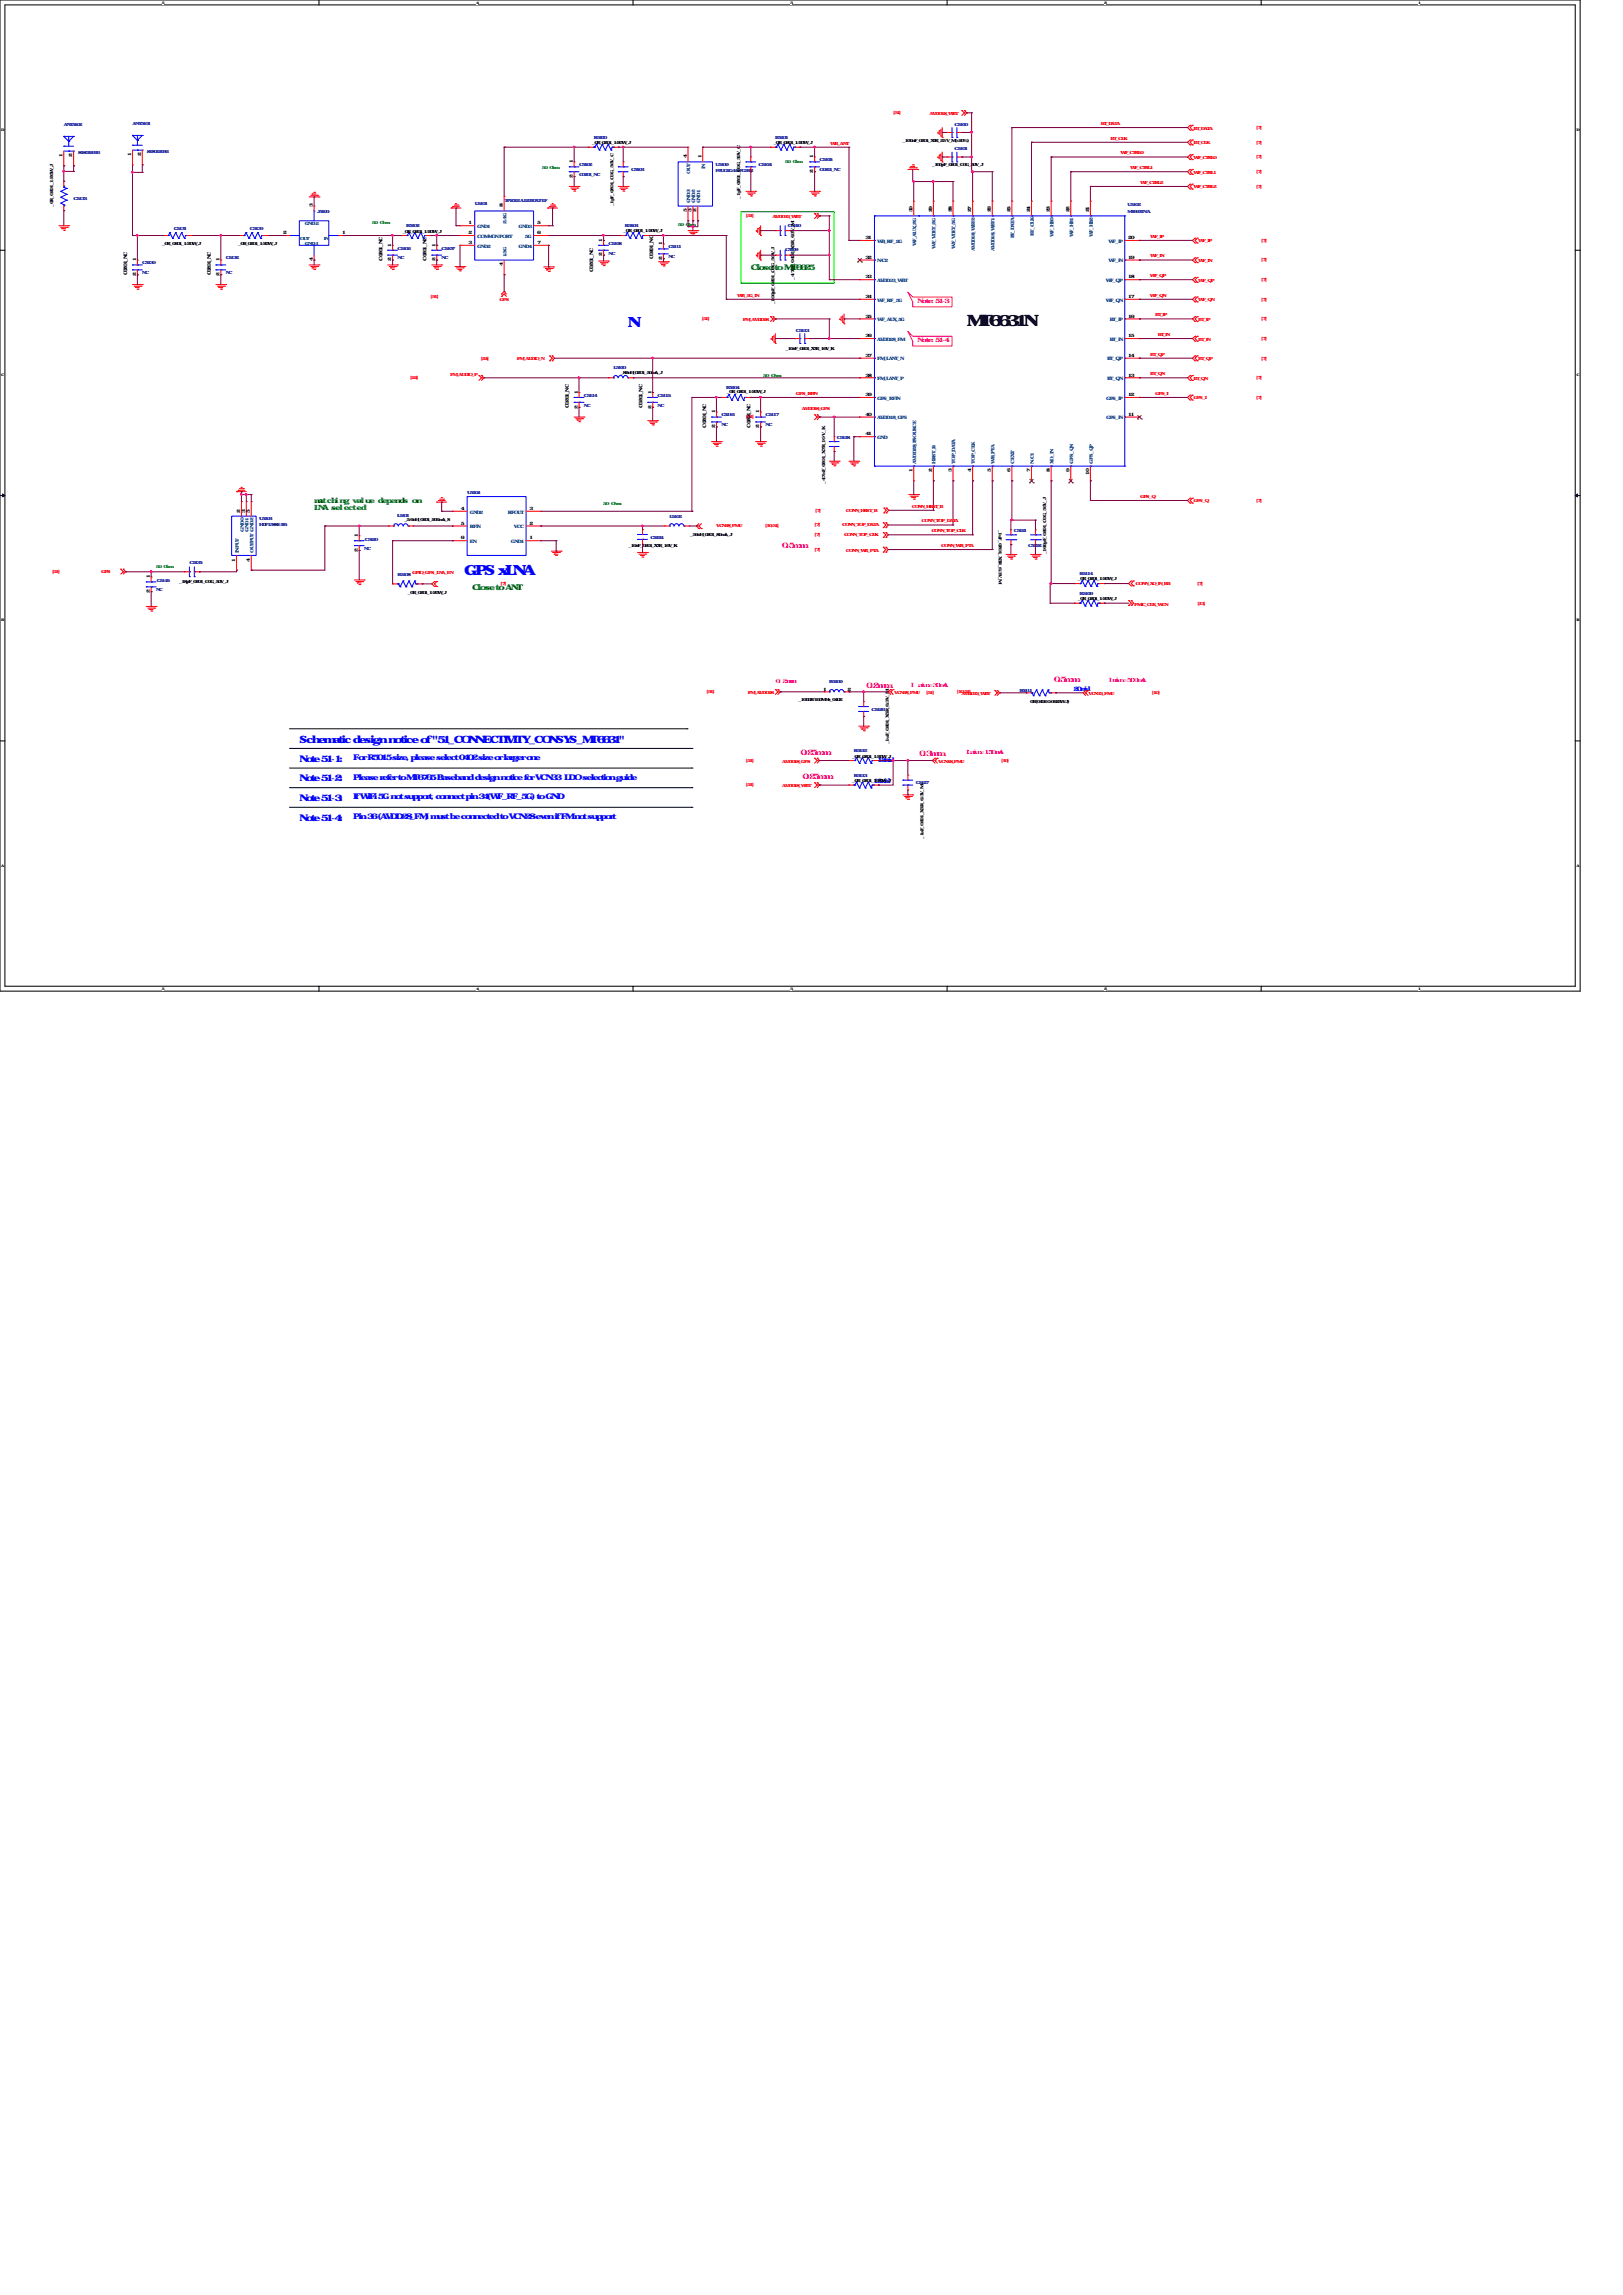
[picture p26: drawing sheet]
<svg xmlns="http://www.w3.org/2000/svg" width="210mm" height="297mm" viewBox="0 0 210 297" stroke-linecap="round" stroke-linejoin="round" font-family="sans-serif">
<defs><g id="words">
<text font-size="2" x="125.1" y="42.2">MT6631N</text>
<g font-size="1.8" fill="#00f">
<text x="73.8" y="42.4">靠近芯片N</text>
<text x="60.1" y="74.4">GPS xLNA</text>
</g>
<text font-size="1.3" fill="#00f" x="38.7" y="96.2">Schematic design notice of &quot;51_CONNECTIVITY_CONSYS_MT6631&quot;</text>
<g font-size="1.2" fill="#00f">
<text x="38.7" y="101.1">Note 51-2:</text>
<text x="38.7" y="98.6">Note 51-1:</text>
<text x="38.7" y="103.7">Note 51-3:</text>
<text x="38.7" y="106.2">Note 51-4:</text>
</g>
<g font-size="1" fill="#008000">
<text x="97.2" y="35">Close to MT6625</text>
<text x="61.1" y="76.4">Close to ANT</text>
</g>
<g font-size="1" fill="#f0f">
<text x="98.1" y="70.9">不小于0.5mm线宽</text>
<text x="112.1" y="89">0.2mm线宽</text>
<text x="133.3" y="88.3">不小于0.5mm线宽</text>
<text x="103.6" y="97.7">0.25mm线宽</text>
<text x="103.8" y="100.8">0.25mm线宽</text>
<text x="119" y="97.8">0.3mm线宽</text>
</g>
<g font-size="1" fill="#00f">
<text x="45.7" y="100.9">Please refer to MT6765 Baseband design notice for VCN33 LDO selection guide</text>
<text x="45.7" y="98.4">For R5015 size, please select 0402 size or larger one</text>
<text x="45.7" y="103.5">If WiFi 5G not support, connect pin 34(WF_RF_5G) to GND</text>
<text x="45.7" y="106">Pin 36 (AVDD28_FM) must be connected to VCN28 even if FM not support</text>
</g>
<g font-size=".9" fill="#008000">
<text x="40.6" y="65.1">m</text>
<text x="41.2" y="65.1">atching value depends on</text>
<text x="40.6" y="66">LNA selected</text>
</g>
<g font-size=".8" fill="#ff0080">
<text x="118.7" y="39.2">Note: 51-3</text>
<text x="118.7" y="44.3">Note: 51-4</text>
</g>
<g font-size=".8" fill="#f0f">
<text x="100.3" y="88.3">0.2mm 线宽</text>
<text x="117.9" y="88.9">I min=30mA</text>
<text x="143.5" y="88.3">Imin=500mA</text>
<text x="125.1" y="97.6">Imin=150mA</text>
</g>
<g font-size=".8" fill="#00f">
<text x="138.9" y="89.4">20m</text>
<text x="140.3" y="89.4">il</text>
<text x="113" y="101.3">12m</text>
<text x="113.5" y="98.6">12m</text>
<text x="114.4" y="101.3">il</text>
<text x="114.9" y="98.6">il</text>
</g>
<g font-size=".6" fill="#000080">
<text x="8.3" y="16.3">ANT5102</text>
<text x="17.1" y="16.2">ANT5101</text>
<text x="76.8" y="18">R5100</text>
<text x="100.3" y="18">R5101</text>
<text x="123.5" y="16.3">C5100</text>
<text x="10.1" y="19.9">818012936</text>
<text x="19" y="19.8">818012936</text>
<text x="74.9" y="21.5">C5102</text>
<text x="74.9" y="22.8">C0201_NC</text>
<text x="81.7" y="22.1">C5103</text>
<text x="92.6" y="21.5">U5100</text>
<text x="92.6" y="22.3">F6UG2G441FG29B</text>
<text x="98.2" y="21.5">C5104</text>
<text x="106" y="20.9">C5105</text>
<text x="106" y="22.1">C0201_NC</text>
<text x="123.5" y="19.5">C5101</text>
<text x="9.5" y="25.9">C5133</text>
<text x="22.5" y="29.8">C5131</text>
<text x="32.3" y="29.8">C5139</text>
<text x="41" y="27.6">J5100</text>
<text x="52.6" y="29.4">R5102</text>
<text x="61.4" y="26.6">U5101</text>
<text x="65.3" y="26.2">TP2012-A1255DAT-LF</text>
<text x="80.9" y="29.4">R5103</text>
<text x="101.9" y="29.3">C5110</text>
<text x="145.9" y="26.7">U5102</text>
<text x="145.9" y="27.6">MT6631N/A</text>
<text x="18.4" y="34.2">C5130</text>
<text x="18.4" y="35.5">NC</text>
<text x="29.2" y="33.6">C5132</text>
<text x="29.2" y="35.5">NC</text>
<text x="51.4" y="32.3">C5106</text>
<text x="51.4" y="33.6">NC</text>
<text x="57.1" y="32.3">C5107</text>
<text x="57.1" y="33.6">NC</text>
<text x="78.7" y="31.7">C5108</text>
<text x="78.7" y="32.9">NC</text>
<text x="86.5" y="32.1">C5111</text>
<text x="86.5" y="33.4">NC</text>
<text x="101.6" y="32.5">C5109</text>
<text x="79.4" y="47.8">L5100</text>
<text x="103" y="43">C5113</text>
<text x="75.6" y="51.4">C5114</text>
<text x="75.6" y="52.6">NC</text>
<text x="85.1" y="51.4">C5115</text>
<text x="85.1" y="52.6">NC</text>
<text x="93.3" y="53.9">C5116</text>
<text x="94" y="50.3">R5104</text>
<text x="99.1" y="53.9">C5117</text>
<text x="93.3" y="55.2">NC</text>
<text x="99.1" y="55.2">NC</text>
<text x="108.3" y="56.8">C5118</text>
<text x="60.5" y="63.9">U5104</text>
<text x="33.5" y="67.4">U5103</text>
<text x="33.5" y="68.1">HDF1588E-B5</text>
<text x="47.1" y="71.2">NC</text>
<text x="47.2" y="70">C5120</text>
<text x="51.4" y="66.8">L5101</text>
<text x="84.2" y="69.7">C5124</text>
<text x="86.6" y="67.1">L5102</text>
<text x="131.2" y="68.8">C5121</text>
<text x="133.1" y="70.7">C5122</text>
<text x="20.2" y="76.5">NC</text>
<text x="20.3" y="75.3">C5145</text>
<text x="24.5" y="72.9">C5135</text>
<text x="51.4" y="74.6">R5108</text>
<text x="139.7" y="77">R5109</text>
<text x="139.7" y="74.4">R5114</text>
<text x="107.3" y="88.4">B5100</text>
<text x="131.9" y="89.6">R5111</text>
<text x="112.8" y="92">C5126</text>
<text x="110.5" y="97.3">R5112</text>
<text x="110.5" y="100.5">R5113</text>
<text x="118.5" y="101.5">C5127</text>
</g>
<g font-size=".6" fill="#f00">
<text x="115.6" y="14.8">[51]</text>
<text x="120.3" y="14.9">AVDD18_WBT</text>
<text x="142.4" y="16.2">BT_DATA</text>
<text x="154.4" y="16.8">BT_DATA</text>
<text x="162.6" y="16.7">[7]</text>
<text x="107.4" y="18.7">WB_ANT</text>
<text x="143.7" y="18.1">BT_CLK</text>
<text x="145" y="20">WF_CTRL0</text>
<text x="146.3" y="21.9">WF_CTRL1</text>
<text x="147.5" y="23.8">WF_CTRL2</text>
<text x="154.4" y="22.5">WF_CTRL1</text>
<text x="154.4" y="18.7">BT_CLK</text>
<text x="154.4" y="20.6">WF_CTRL0</text>
<text x="162.6" y="22.4">[7]</text>
<text x="162.6" y="18.6">[7]</text>
<text x="162.6" y="20.5">[7]</text>
<text x="96.5" y="28.1">[51]</text>
<text x="99.9" y="28.2">AVDD33_WBT</text>
<text x="154.4" y="24.4">WF_CTRL2</text>
<text x="162.6" y="24.3">[7]</text>
<text x="148.8" y="35.9">WF_QP</text>
<text x="148.8" y="33.3">WF_IN</text>
<text x="148.8" y="30.8">WF_IP</text>
<text x="155.1" y="31.4">WF_IP</text>
<text x="155.1" y="33.9">WF_IN</text>
<text x="163.2" y="31.3">[7]</text>
<text x="163.2" y="33.8">[7]</text>
<text x="55.7" y="38.5">[51]</text>
<text x="64.6" y="38.9">GPS</text>
<text x="90.8" y="41.4">[51]</text>
<text x="95.4" y="38.4">WB_5G_IN</text>
<text x="96.1" y="41.6">FM_AVDD28</text>
<text x="148.8" y="38.4">WF_QN</text>
<text x="149.5" y="40.9">BT_IP</text>
<text x="155.1" y="36.5">WF_QP</text>
<text x="155.1" y="41.5">BT_IP</text>
<text x="155.1" y="39">WF_QN</text>
<text x="163.2" y="36.4">[7]</text>
<text x="163.2" y="41.4">[7]</text>
<text x="163.2" y="38.9">[7]</text>
<text x="62.2" y="46.5">[24]</text>
<text x="66.9" y="46.5">FM_AUDIO_N</text>
<text x="148.8" y="46">BT_QP</text>
<text x="149.8" y="43.5">BT_IN</text>
<text x="155.1" y="46.6">BT_QP</text>
<text x="155.1" y="44.1">BT_IN</text>
<text x="163.2" y="46.5">[7]</text>
<text x="163.2" y="44">[7]</text>
<text x="53.1" y="49.1">[24]</text>
<text x="58.2" y="48.7">FM_AUDIO_P</text>
<text x="103" y="51.1">GPS_RFIN</text>
<text x="103.8" y="53">AVDD18_GPS</text>
<text x="148.8" y="48.6">BT_QN</text>
<text x="149.5" y="51.1">GPS_I</text>
<text x="154.4" y="51.7">GPS_I</text>
<text x="154.4" y="49.2">BT_QN</text>
<text x="162.6" y="51.6">[7]</text>
<text x="162.6" y="49.1">[7]</text>
<text x="96.5" y="54.1">[51]</text>
<text x="118" y="65.7">CONN_HRST_B</text>
<text x="147.5" y="64.4">GPS_Q</text>
<text x="154.4" y="65">GPS_Q</text>
<text x="162.6" y="64.9">[7]</text>
<text x="92.7" y="68.2">VCN28_PMU</text>
<text x="99" y="68.2">[10,51]</text>
<text x="105.4" y="69.4">[7]</text>
<text x="105.4" y="68.1">[7]</text>
<text x="105.4" y="71.3">[7]</text>
<text x="105.5" y="66.2">[7]</text>
<text x="109" y="68.1">CONN_TOP_DATA</text>
<text x="109.2" y="69.4">CONN_TOP_CLK</text>
<text x="109.5" y="66.2">CONN_HRST_B</text>
<text x="109.5" y="71.4">CONN_WB_PTA</text>
<text x="119.3" y="67.6">CONN_TOP_DATA</text>
<text x="120.5" y="68.9">CONN_TOP_CLK</text>
<text x="121.8" y="70.8">CONN_WB_PTA</text>
<text x="6.7" y="74.2">[51]</text>
<text x="13.1" y="74.2">GPS</text>
<text x="53.3" y="74.3">GPIO_GPS_LNA_EN</text>
<text x="64.8" y="75.7">[7]</text>
<text x="146.9" y="75.7">CONN_XO_IN_BB</text>
<text x="154.9" y="75.7">[7]</text>
<text x="146.8" y="78.4">PMIC_CLK_WCN</text>
<text x="154.9" y="78.2">[13]</text>
<text x="91.4" y="89.7">[51]</text>
<text x="96.8" y="89.8">FM_AVDD28</text>
<text x="115.7" y="89.8">VCN28_PMU</text>
<text x="119.8" y="89.8">[51]</text>
<text x="123.8" y="89.7">[10,51]</text>
<text x="124.4" y="89.9">AVDD33_WBT</text>
<text x="140.8" y="90">VCN33_PMU</text>
<text x="149.1" y="89.8">[10]</text>
<text x="96.5" y="98.6">[51]</text>
<text x="96.5" y="101.8">[51]</text>
<text x="101.2" y="98.7">AVDD18_GPS</text>
<text x="101.2" y="101.9">AVDD18_WBT</text>
<text x="121.4" y="98.7">VCN18_PMU</text>
<text x="129.5" y="98.6">[10]</text>
</g>
<g font-size=".6">
<text x="8.1" y="20.4" transform="rotate(-90 8.1 20.4)">1</text>
<text x="9.4" y="20.4" transform="rotate(-90 9.4 20.4)">2</text>
<text x="17" y="20.2" transform="rotate(-90 17 20.2)">1</text>
<text x="18.2" y="20.2" transform="rotate(-90 18.2 20.2)">2</text>
<text x="74.1" y="23" transform="rotate(-90 74.1 23)">2</text>
<text x="74.1" y="21.1" transform="rotate(-90 74.1 21.1)">1</text>
<text x="75.3" y="18.6">电阻</text>
<text x="76.6" y="18.6">_0R_0201_1/20W_J</text>
<text x="88.9" y="20.5" transform="rotate(-90 88.9 20.5)">4</text>
<text x="90.8" y="20.5" transform="rotate(-90 90.8 20.5)">1</text>
<text x="98.8" y="18.7">电阻</text>
<text x="100.1" y="18.7">_0R_0201_1/20W_J</text>
<text x="105.2" y="22.4" transform="rotate(-90 105.2 22.4)">2</text>
<text x="105.2" y="20.5" transform="rotate(-90 105.2 20.5)">1</text>
<text x="115.4" y="18.4">电容</text>
<text x="116.8" y="18.4">_100nF_0201_X5R_25 V_M(±20%)</text>
<text x="119.3" y="21.5">电容</text>
<text x="120.6" y="21.5">_100pF_0201_C0G_50V_J</text>
<text x="6.9" y="26.8" transform="rotate(-90 6.9 26.8)">_0R_0201_1/20W_J</text>
<text x="40.5" y="26.8" transform="rotate(-90 40.5 26.8)">3</text>
<text x="60.6" y="29">1</text>
<text x="65.1" y="26.8" transform="rotate(-90 65.1 26.8)">8</text>
<text x="69.5" y="29">5</text>
<text x="79.3" y="30">电阻</text>
<text x="79.4" y="26.7" transform="rotate(-90 79.4 26.7)">_1pF_0201_C0G_50V_C</text>
<text x="80.7" y="30">_0R_0201_1/20W_J</text>
<text x="88.9" y="27.5" transform="rotate(-90 88.9 27.5)">5</text>
<text x="89.5" y="27.5" transform="rotate(-90 89.5 27.5)">3</text>
<text x="90.1" y="27.5" transform="rotate(-90 90.1 27.5)">2</text>
<text x="95.8" y="25.7" transform="rotate(-90 95.8 25.7)">_1pF_0201_C0G_50V_C</text>
<text x="118.1" y="27.5" transform="rotate(-90 118.1 27.5)">30</text>
<text x="120.6" y="27.5" transform="rotate(-90 120.6 27.5)">29</text>
<text x="123.1" y="27.5" transform="rotate(-90 123.1 27.5)">28</text>
<text x="125.7" y="27.5" transform="rotate(-90 125.7 27.5)">27</text>
<text x="128.2" y="27.5" transform="rotate(-90 128.2 27.5)">26</text>
<text x="130.8" y="27.5" transform="rotate(-90 130.8 27.5)">25</text>
<text x="133.3" y="27.5" transform="rotate(-90 133.3 27.5)">24</text>
<text x="135.8" y="27.5" transform="rotate(-90 135.8 27.5)">23</text>
<text x="138.4" y="27.5" transform="rotate(-90 138.4 27.5)">22</text>
<text x="140.9" y="27.5" transform="rotate(-90 140.9 27.5)">21</text>
<text x="16.5" y="35.6" transform="rotate(-90 16.5 35.6)">C0201_NC</text>
<text x="17.6" y="35.7" transform="rotate(-90 17.6 35.7)">2</text>
<text x="17.6" y="33.8" transform="rotate(-90 17.6 33.8)">1</text>
<text x="19.6" y="31.7">电阻</text>
<text x="21" y="31.7">_0R_0201_1/20W_J</text>
<text x="27.3" y="35.6" transform="rotate(-90 27.3 35.6)">C0201_NC</text>
<text x="28.4" y="35.7" transform="rotate(-90 28.4 35.7)">2</text>
<text x="28.4" y="33.8" transform="rotate(-90 28.4 33.8)">1</text>
<text x="29.5" y="31.7">电阻</text>
<text x="30.8" y="31.7">_0R_0201_1/20W_J</text>
<text x="36.7" y="30.3">2</text>
<text x="40.5" y="33.8" transform="rotate(-90 40.5 33.8)">4</text>
<text x="44.3" y="30.3">1</text>
<text x="49.5" y="33.7" transform="rotate(-90 49.5 33.7)">C0201_NC</text>
<text x="50.6" y="33.8" transform="rotate(-90 50.6 33.8)">2</text>
<text x="50.6" y="31.9" transform="rotate(-90 50.6 31.9)">1</text>
<text x="50.8" y="30.1">电阻</text>
<text x="52.1" y="30.1">_0R_0201_1/20W_J</text>
<text x="55.2" y="33.7" transform="rotate(-90 55.2 33.7)">C0201_NC</text>
<text x="56.3" y="33.8" transform="rotate(-90 56.3 33.8)">2</text>
<text x="56.3" y="31.9" transform="rotate(-90 56.3 31.9)">1</text>
<text x="60.6" y="31.6">3</text>
<text x="60.6" y="30.3">2</text>
<text x="65.1" y="34.5" transform="rotate(-90 65.1 34.5)">4</text>
<text x="69.5" y="30.3">6</text>
<text x="69.5" y="31.6">7</text>
<text x="76.7" y="35.2" transform="rotate(-90 76.7 35.2)">C0201_NC</text>
<text x="77.9" y="33.2" transform="rotate(-90 77.9 33.2)">2</text>
<text x="77.9" y="31.3" transform="rotate(-90 77.9 31.3)">1</text>
<text x="84.5" y="33.5" transform="rotate(-90 84.5 33.5)">C0201_NC</text>
<text x="85.7" y="33.7" transform="rotate(-90 85.7 33.7)">2</text>
<text x="85.7" y="31.7" transform="rotate(-90 85.7 31.7)">1</text>
<text x="112" y="30.9">31</text>
<text x="112" y="33.5">32</text>
<text x="146" y="33.5">19</text>
<text x="146" y="30.9">20</text>
<text x="100.2" y="39.4" transform="rotate(-90 100.2 39.4)">_100pF_0201_C0G_50V_J</text>
<text x="102.7" y="36.2" transform="rotate(-90 102.7 36.2)">_4.7uF_0402_X5R_6.3V_M</text>
<text x="112" y="36">33</text>
<text x="112" y="38.6">34</text>
<text x="112" y="41.1">35</text>
<text x="146" y="41.1">16</text>
<text x="146" y="38.6">17</text>
<text x="146" y="36">18</text>
<text x="100.3" y="45.3">电容</text>
<text x="101.6" y="45.3">_10nF_0201_X7R_16V_K</text>
<text x="112" y="43.6">36</text>
<text x="112" y="46.2">37</text>
<text x="146" y="46.2">14</text>
<text x="146" y="43.6">15</text>
<text x="73.6" y="52.8" transform="rotate(-90 73.6 52.8)">C0201_NC</text>
<text x="74.8" y="52.9" transform="rotate(-90 74.8 52.9)">2</text>
<text x="74.8" y="51" transform="rotate(-90 74.8 51)">1</text>
<text x="77.6" y="48.4">叠层电感</text>
<text x="80.3" y="48.4">_82nH_0201_50mA_J</text>
<text x="83.1" y="52.8" transform="rotate(-90 83.1 52.8)">C0201_NC</text>
<text x="84.3" y="52.9" transform="rotate(-90 84.3 52.9)">2</text>
<text x="84.3" y="51" transform="rotate(-90 84.3 51)">1</text>
<text x="92.5" y="53.5" transform="rotate(-90 92.5 53.5)">1</text>
<text x="92.7" y="50.8">电阻</text>
<text x="94.1" y="50.8">_0R_0201_1/20W_J</text>
<text x="98.3" y="53.5" transform="rotate(-90 98.3 53.5)">1</text>
<text x="112" y="48.7">38</text>
<text x="112" y="51.3">39</text>
<text x="112" y="53.8">40</text>
<text x="146" y="53.8">11</text>
<text x="146" y="51.3">12</text>
<text x="146" y="48.7">13</text>
<text x="91.4" y="55.3" transform="rotate(-90 91.4 55.3)">C0201_NC</text>
<text x="92.5" y="55.4" transform="rotate(-90 92.5 55.4)">2</text>
<text x="97.1" y="55.3" transform="rotate(-90 97.1 55.3)">C0201_NC</text>
<text x="98.3" y="55.4" transform="rotate(-90 98.3 55.4)">2</text>
<text x="112" y="56.3">41</text>
<text x="59.6" y="66">4</text>
<text x="68.5" y="66">3</text>
<text x="106.8" y="62.7" transform="rotate(-90 106.8 62.7)">_4.7nF_0201_X7R_10 V_K</text>
<text x="118.1" y="61.1" transform="rotate(-90 118.1 61.1)">1</text>
<text x="120.6" y="61.1" transform="rotate(-90 120.6 61.1)">2</text>
<text x="123.1" y="61.1" transform="rotate(-90 123.1 61.1)">3</text>
<text x="125.7" y="61.1" transform="rotate(-90 125.7 61.1)">4</text>
<text x="128.2" y="61.1" transform="rotate(-90 128.2 61.1)">5</text>
<text x="130.8" y="61.1" transform="rotate(-90 130.8 61.1)">6</text>
<text x="133.3" y="61.1" transform="rotate(-90 133.3 61.1)">7</text>
<text x="135.8" y="61.1" transform="rotate(-90 135.8 61.1)">8</text>
<text x="138.4" y="61.1" transform="rotate(-90 138.4 61.1)">9</text>
<text x="140.9" y="61.5" transform="rotate(-90 140.9 61.5)">10</text>
<text x="31.1" y="66.3" transform="rotate(-90 31.1 66.3)">2</text>
<text x="31.7" y="66.3" transform="rotate(-90 31.7 66.3)">3</text>
<text x="32.3" y="66.3" transform="rotate(-90 32.3 66.3)">5</text>
<text x="46.3" y="71.4" transform="rotate(-90 46.3 71.4)">2</text>
<text x="46.3" y="69.5" transform="rotate(-90 46.3 69.5)">1</text>
<text x="49.6" y="67.5">叠层电感</text>
<text x="52.3" y="67.5">_5.6nH_0201_200mA_S</text>
<text x="59.6" y="67.9">5</text>
<text x="59.6" y="69.8">6</text>
<text x="68.5" y="69.8">1</text>
<text x="68.5" y="67.9">2</text>
<text x="80" y="70.8">电容</text>
<text x="81.3" y="70.8">_10nF_0201_X7R_16V_K</text>
<text x="86.6" y="69.3">叠层电感</text>
<text x="89.3" y="69.3">_56nH_0201_80mA_J</text>
<text x="129.3" y="68.5" transform="rotate(90 129.3 68.5)">_1uF_0201_X5R_6.3V_M</text>
<text x="135.4" y="71.8" transform="rotate(-90 135.4 71.8)">_100pF_0201_C0G_50V_J</text>
<text x="19.4" y="76.7" transform="rotate(-90 19.4 76.7)">2</text>
<text x="19.4" y="74.8" transform="rotate(-90 19.4 74.8)">1</text>
<text x="21.8" y="75.5">电容</text>
<text x="23.2" y="75.5">_18pF_0201_C0G_50V_J</text>
<text x="30.4" y="72.7" transform="rotate(-90 30.4 72.7)">1</text>
<text x="32.3" y="72.7" transform="rotate(-90 32.3 72.7)">4</text>
<text x="51.4" y="76.8">电阻</text>
<text x="52.8" y="76.8">_0R_0201_1/20W_J</text>
<text x="138.1" y="77.6">电阻</text>
<text x="138.1" y="75.1">电阻</text>
<text x="139.5" y="77.6">_0R_0201_1/20W_J</text>
<text x="139.5" y="75.1">_0R_0201_1/20W_J</text>
<text x="106.5" y="89.4">1</text>
<text x="109.7" y="89.4">2</text>
<text x="102" y="90.7">磁珠</text>
<text x="103.3" y="90.7">_1000R/100MHz_0402</text>
<text x="132" y="91">电阻</text>
<text x="133.3" y="91">0R(0402-0.0625W-J)</text>
<text x="108.9" y="98">电阻</text>
<text x="108.9" y="101.2">电阻</text>
<text x="110.3" y="98">_0R_0201_1/20W_J</text>
<text x="110.3" y="101.2">_0R_0201_1/20W_J</text>
<text x="115" y="96.3" transform="rotate(-90 115 96.3)">_1uF_0201_X5R_6.3V_M</text>
<text x="119.5" y="108.6" transform="rotate(-90 119.5 108.6)">_1uF_0201_X5R_6.3V_M</text>
</g>
<g font-size=".6" fill="#008000">
<text x="70.1" y="21.9">50 Ohm</text>
<text x="101.6" y="21">50 Ohm</text>
<text x="48.1" y="29">50 Ohm</text>
<text x="87.7" y="29.3">50 Ohm</text>
<text x="98.8" y="48.8">50 Ohm</text>
<text x="78.1" y="65.4">50 Ohm</text>
<text x="20.2" y="73.5">50 Ohm</text>
</g>
<g font-size=".6" fill="#004080">
<text x="89.3" y="22.5" transform="rotate(-90 89.3 22.5)">OUT</text>
<text x="91.2" y="21.9" transform="rotate(-90 91.2 21.9)">IN</text>
<text x="39.5" y="29.1">GND-2</text>
<text x="61.8" y="29.5">GND1</text>
<text x="65.5" y="29" transform="rotate(-90 65.5 29)">2.4G</text>
<text x="67.1" y="29.5">GND3</text>
<text x="89.3" y="26.3" transform="rotate(-90 89.3 26.3)">GND3</text>
<text x="90" y="26.3" transform="rotate(-90 90 26.3)">GND2</text>
<text x="90.6" y="26.3" transform="rotate(-90 90.6 26.3)">GND1</text>
<text x="38.8" y="31">OUT</text>
<text x="39.5" y="31.7">GND-1</text>
<text x="41.9" y="31">IN</text>
<text x="61.8" y="32">GND2</text>
<text x="61.8" y="30.8">COMMON PORT</text>
<text x="65.5" y="33.3" transform="rotate(-90 65.5 33.3)">1.5G</text>
<text x="67.1" y="32">GND4</text>
<text x="67.9" y="30.8">5G</text>
<text x="113.5" y="31.4">WB_RF_2G</text>
<text x="113.5" y="34">N/C2</text>
<text x="118.5" y="31.8" transform="rotate(-90 118.5 31.8)">WF_AUX_2G</text>
<text x="121.1" y="32.2" transform="rotate(-90 121.1 32.2)">WF_VDET_2G</text>
<text x="123.6" y="32.2" transform="rotate(-90 123.6 32.2)">WF_VDET_5G</text>
<text x="126.2" y="32.5" transform="rotate(-90 126.2 32.5)">AVDD18_WBT2</text>
<text x="128.7" y="32.5" transform="rotate(-90 128.7 32.5)">AVDD18_WBT1</text>
<text x="131.2" y="30.9" transform="rotate(-90 131.2 30.9)">BT_DATA</text>
<text x="133.8" y="30.5" transform="rotate(-90 133.8 30.5)">BT_CLK</text>
<text x="136.3" y="30.6" transform="rotate(-90 136.3 30.6)">WF_HB0</text>
<text x="138.9" y="30.6" transform="rotate(-90 138.9 30.6)">WF_HB1</text>
<text x="141.4" y="30.6" transform="rotate(-90 141.4 30.6)">WF_HB2</text>
<text x="143.4" y="34">WF_IN</text>
<text x="143.4" y="31.4">WF_IP</text>
<text x="113.5" y="36.5">AVDD33_WBT</text>
<text x="113.5" y="39">WF_RF_5G</text>
<text x="113.5" y="41.6">WF_AUX_5G</text>
<text x="143.1" y="39">WF_QN</text>
<text x="143.1" y="36.5">WF_QP</text>
<text x="143.6" y="41.6">BT_IP</text>
<text x="113.5" y="44.1">AVDD28_FM</text>
<text x="113.5" y="46.7">FM_LANT_N</text>
<text x="143.3" y="46.7">BT_QP</text>
<text x="143.6" y="44.1">BT_IN</text>
<text x="113.5" y="49.2">FM_LANT_P</text>
<text x="113.5" y="51.7">GPS_RFIN</text>
<text x="143.1" y="51.7">GPS_IP</text>
<text x="143.3" y="49.2">BT_QN</text>
<text x="113.5" y="54.3">AVDD18_GPS</text>
<text x="113.5" y="56.8">GND</text>
<text x="118.5" y="60" transform="rotate(-90 118.5 60)">AVDD28_FSOURCE</text>
<text x="121.1" y="60" transform="rotate(-90 121.1 60)">HRST_B</text>
<text x="123.6" y="60" transform="rotate(-90 123.6 60)">TOP_DATA</text>
<text x="126.2" y="60" transform="rotate(-90 126.2 60)">TOP_CLK</text>
<text x="128.7" y="60" transform="rotate(-90 128.7 60)">WB_PTA</text>
<text x="131.2" y="60" transform="rotate(-90 131.2 60)">CEXT</text>
<text x="133.8" y="60" transform="rotate(-90 133.8 60)">N/C1</text>
<text x="136.3" y="60" transform="rotate(-90 136.3 60)">XO_IN</text>
<text x="138.9" y="60" transform="rotate(-90 138.9 60)">GPS_QN</text>
<text x="141.4" y="60" transform="rotate(-90 141.4 60)">GPS_QP</text>
<text x="143.1" y="54.3">GPS_IN</text>
<text x="30.9" y="71.5" transform="rotate(-90 30.9 71.5)">INPUT</text>
<text x="31.5" y="68.8" transform="rotate(-90 31.5 68.8)">GND0</text>
<text x="32.2" y="68.8" transform="rotate(-90 32.2 68.8)">GND1</text>
<text x="32.8" y="71.5" transform="rotate(-90 32.8 71.5)">OUTPUT GND2</text>
<text x="60.8" y="66.5">GND2</text>
<text x="60.8" y="68.4">RFIN</text>
<text x="60.8" y="70.3">EN</text>
<text x="65.7" y="66.5">RFOUT</text>
<text x="66.1" y="70.3">GND1</text>
<text x="66.5" y="68.4">VCC</text>
</g>
<g font-size=".5">
<text x="21" y=".5">5</text>
<text x="61.6" y=".5">4</text>
<text x="102.2" y=".5">3</text>
<text x="142.9" y=".5">2</text>
<text x="183.5" y=".5">1</text>
<text x=".2" y="16.9">D</text>
<text x="204" y="16.9">D</text>
<text x=".2" y="48.6">C</text>
<text x="204" y="48.6">C</text>
<text x=".2" y="80.4">B</text>
<text x="204" y="80.4">B</text>
<text x=".2" y="112.1">A</text>
<text x="204" y="112.1">A</text>
<text x="21" y="128.1">5</text>
<text x="61.6" y="128.1">4</text>
<text x="102.2" y="128.1">3</text>
<text x="142.9" y="128.1">2</text>
<text x="183.5" y="128.1">1</text>
</g>
</g></defs>
<path d="M0 0h204.5v128.3h-204.5zM.6 .6h203.2v127h-203.2z" fill="none" stroke="#000" stroke-width=".13"/>
<g fill="#fff">
<path d="M21 .1h.2v.5h-.2z"/>
<path d="M21 127.7h.2v.5h-.2z"/>
</g>
<path d="M41.3 0v.6M41.3 127.6v.7" fill="none" stroke="#000" stroke-width=".13"/>
<g fill="#fff">
<path d="M61.6 .1h.2v.5h-.2z"/>
<path d="M61.6 127.7h.2v.5h-.2z"/>
</g>
<path d="M81.9 0v.6M81.9 127.6v.7" fill="none" stroke="#000" stroke-width=".13"/>
<g fill="#fff">
<path d="M102.2 .1h.2v.5h-.2z"/>
<path d="M102.2 127.7h.2v.5h-.2z"/>
</g>
<path d="M122.6 0v.6M122.6 127.6v.7" fill="none" stroke="#000" stroke-width=".13"/>
<g fill="#fff">
<path d="M142.9 .1h.2v.5h-.2z"/>
<path d="M142.9 127.7h.2v.5h-.2z"/>
</g>
<path d="M163.2 0v.6M163.2 127.6v.7" fill="none" stroke="#000" stroke-width=".13"/>
<g fill="#fff">
<path d="M183.5 .1h.2v.5h-.2z"/>
<path d="M183.5 127.7h.2v.5h-.2z"/>
<path d="M.2 16.5h.3v.5h-.3z"/>
<path d="M204 16.5h.3v.5h-.3z"/>
<path d="M.2 48.3h.3v.5h-.3z"/>
<path d="M204 48.3h.3v.5h-.3z"/>
</g>
<path d="M0 32.4h.6M203.8 32.4h.7" fill="none" stroke="#000" stroke-width=".13"/>
<g fill="#fff">
<path d="M.2 80h.2v.5h-.2z"/>
<path d="M204 80h.3v.5h-.3z"/>
</g>
<path d="M0 64.1h.6M203.8 64.1h.7" fill="none" stroke="#000" stroke-width=".13"/>
<path d="M.3 63.9l.3 .2-.3 .2zM203.8 64.1l.3-.2v.4z" fill="#000" stroke="#000" stroke-width=".13"/>
<g fill="#fff">
<path d="M.2 111.8h.3v.5h-.3z"/>
<path d="M204 111.8h.3v.5h-.3z"/>
</g>
<path d="M0 95.9h.6M37.5 99.4h52M37.5 96.9h52M37.5 94.3h51.4M88.9 94.3h.1M89.5 99.4h.1M89.5 96.9h.1M203.8 95.9h.7M37.5 101.9h52M37.5 104.5h52M89.5 101.9h.1M89.5 104.5h.1" fill="none" stroke="#000" stroke-width=".13"/>
<path d="M95.9 27.4h12v9.3h-12z" fill="none" stroke="#0f0" stroke-width=".17"/>
<path d="M117.5 37.8l.6 .6h5.1v1.3h-5.1v-.6zM117.5 42.9l.6 .6h5.1v1.3h-5.1v-.6z" fill="none" stroke="#ff0080" stroke-width=".13"/>
<g fill="none" stroke="#f00" stroke-width=".13">
<path d="M8.3 19.6v1.9M9.5 19.6v1.9M17.1 19.4v1.9M18.4 19.4v1.9M76.2 19h.1M76.2 19h.6M79.4 19h.6M80 19h.1M89 19h.1M89 19v2M90.9 19h.1M90.9 19v2"/>
<path d="M99.7 19h.1M99.7 19h.6M102.9 19h.6M103.5 19h.1M121.4 17.2h.1M121.4 17.1v.1M121.5 16.9h.1M121.5 16.9v.5M121.8 17.6h.1M121.8 16.7v.9M121.8 19.9v.9M121.9 17.8h.1"/>
<path d="M121.9 16.5v1.3M121.9 19.7v1.3M122.6 17.1h.1M122.6 17.1h.6M123.8 17.1h.7M124.5 14.3h.1M124.5 17.1h.1M124.5 14.3l.3 .3M124.8 14.6h.1M124.8 14.3h.1M124.8 14.6l-.3 .3M124.8 14.3l.3 .3"/>
<path d="M125.1 14.6h.1M125.1 14.6l-.3 .3M154 16.2h.1M154 16.8h.1M154 18.1h.1M154 18.8h.1M154 16.2l-.3 .3 .3 .3M154 18.1l-.3 .3 .3 .4M154.3 16.8h.1M154.3 16.2h.1M154.3 18.8h.1M154.3 18.1h.1"/>
<path d="M154.3 16.2l-.3 .3 .3 .3M154.3 18.1l-.3 .3 .3 .4M7.6 29.2h1.3M7.8 29.4h.9M8 29.6h.1M8 29.6h.5M8.2 29.8h.1M8.3 21.5h.1M8.3 27.3h.1M8.3 23.5h.1M8.3 23.5v.6M8.3 26.6v.7"/>
<path d="M8.3 29.8h.1M8.7 29.4h.1M8.9 29.2h.1M9.5 21.5h.1M17.1 21.3h.1M17.1 36.8h1.3M17.4 37h.8M17.5 37.2h.1M17.5 37.2h.5M17.7 37.4h.2M17.8 33.7h.1M17.8 35.6h.1"/>
<path d="M17.8 33.7v.6M17.8 34.9v.7M17.9 37.4h.1M18.2 37h.1M18.4 36.8h.1M18.4 21.3h.1M21 30.5h.1M21 30.5h.7M24.2 30.5h.6M24.8 30.5h.1M27.9 36.8h1.3M28.2 37h.8"/>
<path d="M28.3 37.2h.1M28.3 37.2h.5M28.5 37.4h.2M28.6 33.7h.1M28.6 35.6h.1M28.6 33.7v.6M28.6 34.9v.7M28.7 37.4h.1M29 37h.1M29.2 36.8h.1M30.9 30.5h.1M30.9 30.5h.6"/>
<path d="M34 30.5h.7M34.7 30.5h.1M36.8 30.5h.1M36.8 30.5h.7M40 34.3h1.3M40 25.5h1.3M40.2 34.5h.9M40.2 25.3h.9M40.4 34.7h.1M40.4 25.1h.1M40.4 34.7h.5M40.4 25.1h.5"/>
<path d="M40.6 34.9h.1M40.6 24.9h.1M40.6 26.7h.1M40.6 33.7h.1M40.6 26.7v.6M40.6 33v.7M40.7 34.9h.1M40.7 24.9h.1M41.1 34.5h.1M41.1 25.3h.1M41.3 34.3h.1M41.3 25.5h.1"/>
<path d="M43.8 30.5h.6M44.4 30.5h.1M50.2 34.3h1.2M50.4 34.5h.9M50.5 34.7h.1M50.5 34.7h.6M50.8 34.9h.1M50.8 31.7h.1M50.8 33.7h.1M50.8 31.7v.7M50.8 33v.7M50.9 34.9h.1"/>
<path d="M51.3 34.5h.1M51.4 34.3h.1M51.9 30.5h.1M51.9 30.5h.7M55.1 30.5h.7M55.8 30.5h.1M55.9 34.3h1.2M56.1 34.5h.9M56.3 34.7h.1M56.3 34.7h.5M56.5 34.9h.1M56.5 31.7h.1"/>
<path d="M56.5 33.7h.1M56.5 31.7v.7M56.5 33v.7M56.6 34.9h.1M57 34.5h.1M57.1 34.3h.1M58.4 26.9h.1M58.4 26.9h1.2M58.5 26.8h.1M58.5 26.8h.9M58.8 26.5h.5M58.9 34.5h1.3"/>
<path d="M58.9 26.4h.1M58.9 26.4h.2M59.1 34.7h.8M59.3 26.5h.1M59.3 34.9h.1M59.3 34.9h.5M59.4 35.1h.2M59.5 31.7h.1M59.5 30.5h.1M59.5 29.2h.1M59.5 29.2h1.9M59.5 30.5h1.9"/>
<path d="M59.5 31.7h1.9M59.6 35.1h.1M59.9 34.7h.1M60.2 34.5h.1M64.9 38.4h.1M64.9 38.1h.1M65.2 38.1h.1M65.2 37.7h.1M65.2 35.6h.1M65.2 25.4h.1M65.2 38.1l-.3 .3M65.2 38.1l.3 .3"/>
<path d="M65.2 37.7l-.3 .4M65.2 37.7l.3 .4M65.2 25.4v1.9M65.2 33.7v1.9M69 29.2h2M69 30.5h2M69 31.7h2M70.4 34.5h1.2M70.6 34.8h.9M70.7 34.9h.1M70.7 34.9h.5M70.9 26.9h.1"/>
<path d="M70.9 26.9h1.2M71 30.5h.1M71 29.2h.1M71 31.7h.1M71 35.1h.1M71.1 26.8h.1M71.1 35.1h.1M71.1 26.8h.9M71.2 26.5h.6M71.5 26.4h.1M71.5 34.8h.1M71.6 34.5h.1"/>
<path d="M71.8 26.5h.1M73.7 24.1h1.2M73.9 24.3h.9M74 24.5h.1M74 24.5h.5M74.3 24.7h.1M74.3 21h.1M74.3 22.9h.1M74.3 21v.6M74.3 22.2v.7M74.4 24.7h.1M74.8 24.3h.1"/>
<path d="M74.9 24.1h.1M77.5 33.8h1.2M77.7 34h.9M77.9 34.2h.1M77.9 34.2h.5M78.1 34.4h.1M78.1 31.1h.1M78.1 33h.1M78.1 31.1v.6M78.1 32.4v.6M78.2 34.4h.1M78.6 34h.1"/>
<path d="M78.7 33.8h.1M80 24.1h1.3M80.2 30.5h.1M80.2 24.3h.9M80.2 30.5h.7M80.4 24.5h.1M80.4 24.5h.5M80.6 24.7h.1M80.6 21h.1M80.6 22.9h.1M80.6 21v.6M80.6 22.2v.7"/>
<path d="M80.7 24.7h.1M81.1 24.3h.1M81.3 24.1h.1M83.4 30.5h.6M84 30.5h.1M85.2 33.9h1.3M85.4 34h.9M85.6 34.2h.1M85.6 34.2h.5M85.8 34.4h.1M85.9 31.6h.1M85.9 33.5h.1"/>
<path d="M85.9 31.6v.6M85.9 32.9v.6M85.9 34.4h.1M86.3 34h.1M86.5 33.9h.1M89 28.6h.1M89 29.8h1.3M89 26.7v1.9M89.2 30.1h.9M89.4 30.2h.1M89.4 30.2h.5M89.6 30.4h.1"/>
<path d="M89.7 28.6h.1M89.7 26.7v1.9M89.7 30.4h.1M90.1 30.1h.1M90.3 29.8h.1M90.3 28.6h.1M90.3 26.7v1.9M96.5 24.8h1.3M96.7 25h.9M96.9 25.1h.1M96.9 25.1h.5M97.1 25.4h.1"/>
<path d="M97.2 20.3h.1M97.2 22.2h.1M97.2 20.3v.7M97.2 21.6v.6M97.2 25.4h.1M97.6 25h.1M97.8 24.8h.1M97.9 33.1h.1M97.9 29.9h.1M97.9 29.8v.1M97.9 33v.1M98 32.8h.1"/>
<path d="M98 29.6h.1M98 29.6v.5M98 32.8v.5M98.3 33.5h.1M98.3 30.3h.1M98.3 29.4v.9M98.3 32.6v.9M98.4 33.7h.1M98.4 30.5h.1M98.4 29.2v1.3M98.4 32.4v1.3M100.3 29.8h.1"/>
<path d="M100.3 33h.1M100.3 29.8h.7M100.3 33h.7M101.6 29.8h.6M101.6 33h.6M102.2 29.8h.1M102.2 33h.1M104.8 24.8h1.2M105 25h.9M105.2 25.1h.1M105.2 25.1h.5M105.4 25.4h.1"/>
<path d="M105.4 27.6h.1M105.4 20.3h.1M105.4 22.2h.1M105.4 27.6l.3 .3M105.4 20.3v.7M105.4 21.6v.6M105.5 25.4h.1M105.7 27.9h.1M105.7 27.6h.1M105.7 27.9l-.3 .4M105.7 27.6l.3 .3M105.9 25h.1"/>
<path d="M106 24.8h.1M106 27.9h.1M106 27.9l-.3 .4M111.3 31.1h.1M111.3 33.7h.1M111.3 36.2h.1M111.3 38.7h.1M111.3 38.7h1.9M111.3 36.2h1.9M111.3 33.7h1.9M111.3 31.1h1.9M117.5 21.9h1.2"/>
<path d="M117.7 21.7h.9M117.9 21.5h.1M117.9 21.5h.5M118.1 21.3h.1M118.2 21.3h.1M118.2 26h.1M118.2 26v1.9M118.6 21.7h.1M118.7 21.9h.1M120.8 26h.1M120.8 26v1.9M121.4 20.4h.1"/>
<path d="M121.4 20.3v.1M121.5 20.1h.1M121.5 20.1v.5M121.8 20.8h.1M121.9 21h.1M122.6 20.3h.1M122.6 20.3h.6M123.3 26h.1M123.3 26v1.9M123.8 20.3h.7M124.5 20.3h.1M125.9 26h.1"/>
<path d="M125.9 26v1.9M128.4 26h.1M128.4 26v1.9M130.9 26h.1M130.9 26v1.9M133.5 26h.1M133.5 26v1.9M136 26h.1M136 26v1.9M138.6 26h.1M138.6 26v1.9M141.1 26h.1"/>
<path d="M141.1 26v1.9M145.5 38.7h1.9M145.5 36.2h1.9M145.5 33.7h1.9M145.5 31.1h1.9M147.4 38.7h.1M147.4 36.2h.1M147.4 33.7h.1M147.4 31.1h.1M154 21.9h.1M154 22.6h.1M154 23.8h.1"/>
<path d="M154 24.5h.1M154 20h.1M154 20.7h.1M154 21.9l-.3 .3 .3 .4M154 23.8l-.3 .3 .3 .4M154 20l-.3 .3 .3 .4M154.3 22.6h.1M154.3 21.9h.1M154.3 24.5h.1M154.3 23.8h.1M154.3 20.7h.1M154.3 20h.1"/>
<path d="M154.3 21.9l-.3 .3 .3 .4M154.3 23.8l-.3 .3 .3 .4M154.3 20l-.3 .3 .3 .4M154.6 30.8h.1M154.6 31.5h.1M154.6 35.9h.1M154.6 36.5h.1M154.6 33.4h.1M154.6 34h.1M154.6 38.4h.1M154.6 39.1h.1M154.6 30.8l-.3 .3 .3 .4"/>
<path d="M154.6 35.9l-.3 .3 .3 .3M154.6 33.4l-.3 .3 .3 .3M154.6 38.4l-.3 .3 .3 .4M154.9 31.5h.1M154.9 30.8h.1M154.9 36.5h.1M154.9 35.9h.1M154.9 34h.1M154.9 33.4h.1M154.9 39.1h.1M154.9 38.4h.1M154.9 30.8l-.3 .3 .3 .4"/>
<path d="M154.9 35.9l-.3 .3 .3 .3M154.9 33.4l-.3 .3 .3 .3M154.9 38.4l-.3 .3 .3 .4M62 48.6h.1M62 48.6l.3 .3M62.3 48.9h.1M62.3 48.6h.1M62.3 48.9l-.3 .3M62.3 48.6l.3 .3M62.6 48.9h.1M62.6 48.9l-.3 .3M71.1 46.1h.1"/>
<path d="M71.1 46.7h.1M71.1 46.1l.4 .3-.4 .3M71.5 46.7h.1M71.5 46.1h.1M71.5 46.1l.3 .3-.3 .3M74.3 54h1.3M74.5 54.2h.9M74.7 54.4h.1M74.7 54.4h.5M74.9 54.6h.1M74.9 50.8h.1M74.9 52.7h.1"/>
<path d="M74.9 50.8v.6M74.9 52.1v.6M75 54.6h.1M75.4 54.2h.1M75.6 54h.1M78.7 48.9h.1M78.7 48.9h.7M81.3 48.9h.6M81.9 48.9h.1M83.8 54.4h1.3M84 54.6h.9M84.2 54.8h.1"/>
<path d="M84.2 54.8h.5M84.4 55h.1M84.5 50.8h.1M84.5 52.7h.1M84.5 50.8v.6M84.5 52.1v.6M84.5 55h.1M84.9 54.6h.1M85.1 54.4h.1M92.1 57.1h1.2M92.3 57.4h.9M92.5 57.5h.1"/>
<path d="M92.5 57.5h.5M92.7 57.7h.1M92.7 53.3h.1M92.7 55.2h.1M92.7 53.3v.7M92.7 54.6v.6M92.8 57.7h.1M93.2 57.4h.1M93.3 57.1h.1M93.3 51.4h.1M93.3 51.4h.7M96.5 51.4h.7"/>
<path d="M97.2 51.4h.1M97.8 57.1h1.3M98 57.4h.9M98.2 57.5h.1M98.2 57.5h.5M98.4 57.7h.1M98.4 53.3h.1M98.4 55.2h.1M98.4 53.3v.7M98.4 54.6v.6M98.5 57.7h.1M98.9 57.4h.1"/>
<path d="M99.1 57.1h.1M99.7 41h.1M99.7 41l.3 .3M99.8 43.9h.1M99.8 43.8v.1M99.9 43.6h.1M99.9 43.6v.5M100 41.3h.1M100 41h.1M100 41.3l-.3 .3M100 41l.3 .3M100.2 44.3h.1"/>
<path d="M100.2 43.4v.9M100.3 44.4h.1M100.3 41.3h.1M100.3 43.2v1.2M100.3 41.3l-.3 .3M102.9 43.8h.1M102.9 43.8h.6M104.1 43.8h.7M104.8 43.8h.1M105.4 53.7h.1M105.4 53.7l.3 .3M105.7 54h.1"/>
<path d="M105.7 53.7h.1M105.7 54l-.3 .3M105.7 53.7l.3 .3M106 54h.1M106 54l-.3 .3M107.3 59.7h1.3M107.5 59.9h.9M107.9 56.5h.1M107.9 58.4h.1M107.9 56.5v.6M107.9 57.8v.6M108.4 59.9h.1"/>
<path d="M108.6 59.7h.1M108.7 41.4h.1M108.7 41.2v.2M108.8 41h.1M108.8 41v.5M109.1 41.7h.1M109.1 40.9v.8M109.2 41.9h.1M109.2 40.6v1.3M109.9 59.7h1.2M110.1 59.9h.9M111 59.9h.1"/>
<path d="M111.1 59.7h.1M111.3 41.3h.1M111.3 43.8h.1M111.3 46.4h.1M111.3 48.9h.1M111.3 51.4h.1M111.3 54h.1M111.3 56.5h.1M111.3 54h1.9M111.3 48.9h1.9M111.3 51.4h1.9M111.3 46.4h1.9"/>
<path d="M111.3 43.8h1.9M111.3 41.3h1.9M111.3 56.5h1.9M145.5 54h1.9M145.5 48.9h1.9M145.5 51.4h1.9M145.5 46.4h1.9M145.5 43.8h1.9M145.5 41.3h1.9M147.4 54h.1M147.4 51.4h.1M147.4 48.9h.1"/>
<path d="M147.4 46.4h.1M147.4 43.8h.1M147.4 41.3h.1M154 51.1h.1M154 51.8h.1M154 48.6h.1M154 49.2h.1M154 51.1l-.3 .3 .3 .4M154 48.6l-.3 .3 .3 .3M154.3 51.8h.1M154.3 51.1h.1M154.3 49.2h.1"/>
<path d="M154.3 48.6h.1M154.3 51.1l-.3 .3 .3 .4M154.3 48.6l-.3 .3 .3 .3M154.6 41h.1M154.6 41.6h.1M154.6 46.1h.1M154.6 46.7h.1M154.6 43.5h.1M154.6 44.2h.1M154.6 41l-.3 .3 .3 .3M154.6 46.1l-.3 .3 .3 .3M154.6 43.5l-.3 .3 .3 .4"/>
<path d="M154.9 41.6h.1M154.9 41h.1M154.9 46.7h.1M154.9 46.1h.1M154.9 44.2h.1M154.9 43.5h.1M154.9 41l-.3 .3 .3 .3M154.9 46.1l-.3 .3 .3 .3M154.9 43.5l-.3 .3 .3 .4M15.6 73.7h.1M15.6 73.7l.4 .3M16 74h.1"/>
<path d="M16 73.7h.1M16 74l-.4 .3M16 73.7l.3 .3M16.3 74h.1M16.3 74l-.3 .3M18.9 78.5h1.3M19.1 78.7h.9M19.3 78.9h.1M19.3 78.9h.5M19.5 79.1h.1M19.6 74.7h.1M19.6 76.6h.1"/>
<path d="M19.6 74.7v.6M19.6 75.9v.7M19.6 79.1h.1M20 78.7h.1M20.2 78.5h.1M23.9 74h.1M23.9 74h.6M25.1 74h.7M25.8 74h.1M30.6 63.6h.1M30.6 73.8h.1M30.6 63.6h1.3"/>
<path d="M30.6 71.9v1.9M30.8 63.5h.1M30.8 63.5h.9M31 63.2h.5M31.2 63.1h.1M31.2 64.9h.1M31.2 64.9v1.9M31.5 63.2h.1M31.9 64.9h.1M31.9 64.9v1.9M32.5 73.8h.1M32.5 64.9h.1"/>
<path d="M32.5 64.9v1.9M32.5 71.9v1.9M45.8 75.1h1.3M46.1 75.3h.8M46.2 75.4h.1M46.2 75.4h.5M46.4 75.6h.2M46.5 69.3h.1M46.5 71.2h.1M46.5 69.3v.7M46.5 70.6v.6M46.6 75.6h.1"/>
<path d="M46.9 75.3h.1M47.1 75.1h.1M50.3 68.1h.1M50.3 68.1h.6M50.8 75.6h.1M50.8 75.6h.6M52.8 68.1h.7M53.5 68.1h.1M54 75.6h.6M54.6 75.6h.1M56.2 75.3h.1M56.2 75.9h.1"/>
<path d="M56.2 75.3l-.3 .3 .3 .3M56.5 65h.1M56.5 75.9h.1M56.5 75.3h.1M56.5 65h1.3M56.5 75.3l-.3 .3 .3 .3M56.7 64.8h.1M56.7 64.8h.9M56.9 64.6h.5M57.1 64.4h.1M57.4 64.6h.1M58.5 66.2h.1"/>
<path d="M58.5 68.1h.1M58.5 70h.1M58.5 68.1h2M58.5 70h2M58.5 66.2h2M68.1 68.1h1.9M68.1 70h1.9M68.1 66.2h1.9M70 70h.1M70 68.1h.1M70 66.2h.1M71.3 71.3h1.3"/>
<path d="M71.5 71.5h.9M71.7 71.7h.1M71.7 71.7h.5M71.9 71.9h.1M72 71.9h.1M72.4 71.5h.1M72.6 71.3h.1M82.5 71.5h1.3M82.7 71.7h.9M82.9 71.9h.1M82.9 71.9h.5M83.1 72.1h.1"/>
<path d="M83.1 68.5h.1M83.1 70.4h.1M83.1 68.5v.7M83.1 69.8v.6M83.2 72.1h.1M83.6 71.7h.1M83.8 71.5h.1M86 68.1h.1M86 68.1h.6M88.5 68.1h.7M89.2 68.1h.1M90.1 68.1h.1"/>
<path d="M90.1 68.1l.3 .3M90.4 68.1h.1M90.4 68.4h.1M90.4 68.1l.4 .3M90.4 67.8l-.3 .3M90.8 68.4h.1M90.8 67.8l-.4 .3M107.7 60.1h.1M107.7 60.1h.5M107.9 60.3h.1M108 60.3h.1M110.2 60.1h.1"/>
<path d="M110.2 60.1h.5M110.4 60.3h.2M110.6 60.3h.1M114.3 68.9h.1M114.3 69.6h.1M114.3 67.6h.1M114.3 68.3h.1M114.3 70.8h.1M114.3 71.5h.1M114.3 70.8l.3 .3-.3 .4M114.3 68.9l.3 .3-.3 .4M114.3 67.6l.3 .3-.3 .4"/>
<path d="M114.4 65.7h.1M114.4 66.4h.1M114.4 65.7l.3 .3-.3 .4M114.6 69.6h.1M114.6 68.9h.1M114.6 68.3h.1M114.6 67.6h.1M114.6 71.5h.1M114.6 70.8h.1M114.6 68.9l.3 .3-.3 .4M114.6 67.6l.3 .3-.3 .4M114.6 70.8l.3 .3-.3 .4"/>
<path d="M114.7 66.4h.1M114.7 65.7h.1M114.7 65.7l.3 .3-.3 .4M117.6 64h1.3M117.8 64.2h.9M118 64.4h.1M118 64.4h.5M118.2 64.6h.1M118.2 62.2h.1M118.2 60.3v1.9M118.3 64.6h.1M118.7 64.2h.1"/>
<path d="M118.9 64h.1M120.8 62.2h.1M120.8 60.3v1.9M123.3 62.2h.1M123.3 60.3v1.9M125.9 62.2h.1M125.9 60.3v1.9M128.4 62.2h.1M128.4 60.3v1.9M130.2 71.8h1.2M130.4 72h.9M130.6 72.1h.1"/>
<path d="M130.6 72.1h.5M130.8 72.3h.1M130.8 70.5h.1M130.8 68.6h.1M130.8 68.6v.6M130.8 69.8v.7M130.9 72.3h.1M130.9 62.2h.1M130.9 60.3v1.9M131.3 72h.1M131.4 71.8h.1M133.3 71.8h1.3"/>
<path d="M133.5 62.2h.1M133.5 60.3v1.9M133.6 72h.9M133.7 72.1h.1M133.7 72.1h.5M133.9 72.3h.2M134 70.5h.1M134 68.6h.1M134 68.6v.6M134 69.8v.7M134.1 72.3h.1M134.5 72h.1"/>
<path d="M134.6 71.8h.1M136 62.2h.1M136 60.3v1.9M138.6 62.2h.1M138.6 60.3v1.9M139.1 78.1h.1M139.1 75.5h.1M139.1 78.1h.6M139.1 75.5h.6M141.1 62.2h.1M141.1 60.3v1.9M142.2 78.1h.7"/>
<path d="M142.2 75.5h.7M142.9 78.1h.1M142.9 75.5h.1M146 77.7h.1M146 78.4h.1M146 77.7l.4 .4-.4 .3M146.4 75.8h.1M146.4 75.2h.1M146.4 77.7h.1M146.4 78.4h.1M146.4 75.2l-.4 .3 .4 .3M146.4 77.7l.3 .4-.3 .3"/>
<path d="M146.7 75.2h.1M146.7 75.8h.1M146.7 75.2l-.3 .3 .3 .3M154 64.5h.1M154 65.1h.1M154 64.5l-.3 .3 .3 .3M154.3 65.1h.1M154.3 64.5h.1M154.3 64.5l-.3 .3 .3 .3M100.3 89.2h.1M100.3 89.2l.4 .3M100.7 89.5h.1"/>
<path d="M100.7 89.2h.1M100.7 89.5l-.4 .4M100.7 89.2l.3 .3M101 89.5h.1M101 89.5l-.3 .4M105.4 98.1h.1M105.4 98.1l.3 .3M105.7 98.4h.1M105.7 98.1h.1M105.7 98.4l-.3 .4M105.7 98.1l.3 .3M106 98.4h.1"/>
<path d="M106 98.4l-.3 .4M106.7 89.5h.1M106.7 89.5h.6M109.2 89.5h.7M109.9 98.4h.1M109.9 89.5h.1M109.9 98.4h.6M111.1 94h1.3M111.3 94.2h.9M111.5 94.4h.1M111.5 94.4h.5M111.7 94.6h.1"/>
<path d="M111.8 90.8h.1M111.8 92.7h.1M111.8 90.8v.6M111.8 92.1v.6M111.8 94.6h.1M112.2 94.2h.1M112.4 94h.1M113 98.4h.7M113.7 98.4h.1M114.9 89.5h.1M114.9 89.5l.4 .4M115.3 89.5h.1"/>
<path d="M115.3 89.2h.1M115.3 89.5l.3 .4M115.3 89.2l-.4 .3M115.6 89.2h.1M115.6 89.2l-.3 .3M120.6 98.4h.1M120.6 98.4l.4 .4M121 98.4h.1M121 98.1h.1M121 98.4l.3 .4M121 98.1l-.4 .3M121.3 98.1h.1"/>
<path d="M121.3 98.1l-.3 .3M128.7 89.4h.1M128.7 89.4l.3 .3M129 89.7h.1M129 89.4h.1M129 89.7l-.3 .3M129 89.4l.4 .3M129.4 89.7h.1M129.4 89.7l-.4 .3M132.8 89.7h.1M132.8 89.7h.6M136 89.7h.6"/>
<path d="M136.6 89.7h.1M140.2 89.7h.1M140.2 89.7l.3 .3M140.5 89.7h.1M140.5 89.4h.1M140.5 89.7l.3 .3M140.5 89.4l-.3 .3M140.8 89.4h.1M140.8 89.4l-.3 .3M105.4 101.3h.1M105.4 101.3l.3 .3M105.7 101.6h.1"/>
<path d="M105.7 101.3h.1M105.7 101.6l-.3 .3M105.7 101.3l.3 .3M106 101.6h.1M106 101.6l-.3 .3M109.9 101.6h.1M109.9 101.6h.6M113 101.6h.7M113.7 101.6h.1M116.8 102.9h1.3M117.1 103.1h.8M117.2 103.3h.1"/>
<path d="M117.2 103.3h.5M117.4 103.5h.2M117.5 100.3h.1M117.5 102.2h.1M117.5 100.3v.7M117.5 101.6v.6M117.6 103.5h.1M117.9 103.1h.1M118.1 102.9h.1"/>
</g>
<g fill="none" stroke="#00f" stroke-width=".13">
<path d="M8.3 17.7h.1M8.3 18.9h.1M8.3 17.7h1.2M8.3 17.7l.6 .6M8.3 18.9h1.2M8.3 19.6h1.2M8.9 19.6h.1M8.9 18.3h.1M8.9 17.7v1.2M9.5 17.7h.1M9.5 19.6h.1M9.5 17.7l-.6 .6"/>
<path d="M17.1 17.5h.1M17.1 18.8h.1M17.1 17.5h1.3M17.1 17.5l.7 .7M17.1 18.8h1.3M17.1 19.4h1.3M17.8 19.4h.1M17.8 18.2h.1M17.8 17.5v1.3M18.4 17.5h.1M18.4 19.4h.1M18.4 17.5l-.6 .7"/>
<path d="M76.8 19h.1M76.8 19h.2M77 19h.1M77.2 18.7h.1M77.2 18.7l.4 .7M77.2 18.7l-.2 .3M77.6 19.4h.1M77.9 18.7h.1M77.9 18.7l.4 .7M77.9 18.7l-.3 .7M78.3 19.4h.1M78.7 18.7h.1"/>
<path d="M78.7 18.7l.4 .7M78.7 18.7l-.4 .7M79.1 19.4h.1M79.2 19h.1M79.2 19h.2M79.2 19l-.1 .4M79.4 19h.1M100.3 19h.1M100.3 19h.2M100.5 19h.1M100.7 18.7h.1M100.7 18.7l.3 .7"/>
<path d="M100.7 18.7l-.2 .3M101 19.4h.1M101.4 18.7h.1M101.4 18.7l.4 .7M101.4 18.7l-.4 .7M101.8 19.4h.1M102.2 18.7h.1M102.2 18.7l.4 .7M102.2 18.7l-.4 .7M102.6 19.4h.1M102.7 19h.1M102.7 19h.2"/>
<path d="M102.7 19l-.1 .4M102.9 19h.1M123.2 17.1h.1M123.2 17.8h.1M123.2 16.5v1.3M123.2 19.7v1.3M123.8 17.8h.1M123.8 17.1h.1M123.8 16.5v1.3M123.8 19.7v1.3M7.9 24.8h.1M7.9 25.5h.1"/>
<path d="M7.9 26.3h.1M7.9 24.8l.7 .3M7.9 25.5l.7 .4M7.9 26.3l.4 .2M8.3 24.1h.1M8.3 26.6h.1M8.3 24.3h.1M8.3 26.5h.1M8.3 24.1v.2M8.3 26.5v.1M8.3 24.3l.3 .1M8.6 24.4h.1"/>
<path d="M8.6 25.1h.1M8.6 25.9h.1M8.6 24.4l-.7 .4M8.6 25.1l-.7 .4M8.6 25.9l-.7 .4M17.1 34.3h.1M17.1 34.9h.1M17.1 34.3h1.3M17.1 34.9h1.3M17.8 34.3h.1M17.8 34.9h.1M21.7 30.5h.1"/>
<path d="M21.8 30.5h.1M22 30.1h.1M22 30.1l.4 .8M22 30.1l-.2 .4M22.4 30.9h.1M22.7 30.1h.1M22.7 30.1l.4 .8M22.7 30.1l-.3 .8M23.1 30.9h.1M23.5 30.1h.1M23.5 30.1l.4 .8M23.5 30.1l-.4 .8"/>
<path d="M23.9 30.9h.1M24 30.5h.1M24 30.5h.2M24 30.5l-.1 .4M24.2 30.5h.1M27.9 34.3h.1M27.9 34.9h.1M27.9 34.3h1.3M27.9 34.9h1.3M28.6 34.3h.1M28.6 34.9h.1M31.5 30.5h.1"/>
<path d="M31.6 30.5h.1M31.8 30.1h.1M31.8 30.1l.4 .8M31.8 30.1l-.2 .4M32.2 30.9h.1M32.6 30.1h.1M32.6 30.1l.4 .8M32.6 30.1l-.4 .8M33 30.9h.1M33.4 30.1h.1M33.4 30.1l.3 .8M33.4 30.1l-.4 .8"/>
<path d="M33.7 30.9h.1M33.9 30.5h.1M33.9 30.5l-.2 .4M34 30.5h.1M37.5 30.5h.1M37.5 30.5h1.2M38.7 28.6h3.8v3.1h-3.8zM40.6 27.3h.1M40.6 31.7h.1M40.6 27.3v1.3M40.6 31.7v1.3M42.5 30.5h1.3"/>
<path d="M43.8 30.5h.1M50.2 32.4h.1M50.2 33h.1M50.2 32.4h1.2M50.2 33h1.2M50.8 32.4h.1M50.8 33h.1M52.6 30.5h.1M52.7 30.5h.1M52.9 30.1h.1M52.9 30.1l.4 .8M52.9 30.1l-.2 .4"/>
<path d="M53.3 30.9h.1M53.7 30.1h.1M53.7 30.1l.4 .8M53.7 30.1l-.4 .8M54.1 30.9h.1M54.4 30.1h.1M54.4 30.1l.4 .8M54.4 30.1l-.3 .8M54.8 30.9h.1M54.9 30.5h.1M54.9 30.5h.2M54.9 30.5l-.1 .4"/>
<path d="M55.1 30.5h.1M55.9 32.4h.1M55.9 33h.1M55.9 32.4h1.2M55.9 33h1.2M56.5 32.4h.1M56.5 33h.1M61.4 27.3h7.6v6.4h-7.6zM73.7 21.6h.1M73.7 22.2h.1M73.7 21.6h1.2M73.7 22.2h1.2"/>
<path d="M74.3 21.6h.1M74.3 22.2h.1M77.5 31.7h.1M77.5 32.4h.1M77.5 32.4h1.2M77.5 31.7h1.2M78.1 31.7h.1M78.1 32.4h.1M80 21.6h.1M80 22.2h.1M80 21.6h1.3M80 22.2h1.3"/>
<path d="M80.6 21.6h.1M80.6 22.2h.1M80.9 30.5h.1M81 30.5h.1M81.2 30.1h.1M81.2 30.1l.3 .8M81.2 30.1l-.2 .4M81.5 30.9h.1M81.9 30.1h.1M81.9 30.1l.4 .8M81.9 30.1l-.4 .8M82.3 30.9h.1"/>
<path d="M82.7 30.1h.1M82.7 30.1l.4 .8M82.7 30.1l-.4 .8M83.1 30.9h.1M83.2 30.5h.1M83.2 30.5h.2M83.2 30.5l-.1 .4M83.4 30.5h.1M85.2 32.2h.1M85.2 32.9h.1M85.2 32.2h1.3M85.2 32.9h1.3"/>
<path d="M85.9 32.2h.1M85.9 32.9h.1M87.8 21h4.4v5.7h-4.4zM96.5 21h.1M96.5 21.6h.1M96.5 21.6h1.3M96.5 21h1.3M97.2 21h.1M97.2 21.6h.1M101 29.8h.1M101 30.5h.1M101 33h.1"/>
<path d="M101 33.7h.1M101 29.2v1.3M101 32.4v1.3M101.6 30.5h.1M101.6 29.8h.1M101.6 33.7h.1M101.6 33h.1M101.6 29.2v1.3M101.6 32.4v1.3M104.8 21h.1M104.8 21.6h.1M104.8 21.6h1.2"/>
<path d="M104.8 21h1.2M105.4 21h.1M105.4 21.6h.1M113.2 31.1h.1M113.2 33.7h.1M113.2 36.2h.1M113.2 38.7h.1M113.2 27.9h.1M113.2 27.9h32.3M113.2 27.9v32.4M118.9 27.9h.1M120.8 27.9h.1"/>
<path d="M123.2 20.3h.1M123.2 21h.1M123.3 27.9h.1M123.8 21h.1M123.8 20.3h.1M125.9 27.9h.1M128.4 27.9h.1M130.9 27.9h.1M133.5 27.9h.1M136 27.9h.1M138.6 27.9h.1M141.1 27.9h.1"/>
<path d="M145.5 33.7h.1M145.5 36.2h.1M145.5 38.7h.1M145.5 31.1h.1M145.5 27.9h.1M145.5 27.9v32.4M74.3 51.4h.1M74.3 52.1h.1M74.3 51.4h1.3M74.3 52.1h1.3M74.9 51.4h.1M74.9 52.1h.1"/>
<path d="M79.4 48.9h.1M79.4 48.9a.3 .3 0 0 1 .3-.3 .3 .3 0 0 1 .3 .3M80 48.9a.3 .3 0 0 1 .3-.3 .3 .3 0 0 1 .3 .3M80.6 48.9a.3 .3 0 0 1 .3-.3 .3 .3 0 0 1 .3 .3M81.3 48.9h.1M83.8 51.4h.1M83.8 52.1h.1M83.8 51.4h1.3M83.8 52.1h1.3M84.5 51.4h.1M84.5 52.1h.1M92.1 54h.1"/>
<path d="M92.1 54.6h.1M92.1 54h1.2M92.1 54.6h1.2M92.7 54h.1M92.7 54.6h.1M94 51.4h.1M94.1 51.4h.1M94.3 51.1h.1M94.3 51.1l.4 .7M94.3 51.1l-.2 .3M94.7 51.8h.1M95.1 51.1h.1"/>
<path d="M95.1 51.1l.4 .7M95.1 51.1l-.4 .7M95.5 51.8h.1M95.8 51.1h.1M95.8 51.1l.4 .7M95.8 51.1l-.3 .7M96.2 51.8h.1M96.4 51.4h.1M96.4 51.4l-.2 .4M96.5 51.4h.1M97.8 54h.1M97.8 54.6h.1"/>
<path d="M97.8 54h1.3M97.8 54.6h1.3M98.4 54h.1M98.4 54.6h.1M103.5 43.8h.1M103.5 44.4h.1M103.5 43.2v1.2M104.1 44.4h.1M104.1 43.8h.1M104.1 43.2v1.2M107.3 57.1h.1M107.3 57.8h.1"/>
<path d="M107.3 57.1h1.3M107.3 57.8h1.3M107.9 57.1h.1M107.9 57.8h.1M113.2 56.5h.1M113.2 54h.1M113.2 41.3h.1M113.2 46.4h.1M113.2 43.8h.1M113.2 48.9h.1M113.2 51.4h.1M145.5 41.3h.1"/>
<path d="M145.5 48.9h.1M145.5 43.8h.1M145.5 46.4h.1M145.5 54h.1M145.5 51.4h.1M18.9 75.3h.1M18.9 75.9h.1M18.9 75.3h1.3M18.9 75.9h1.3M19.6 75.3h.1M19.6 75.9h.1M24.5 74h.1"/>
<path d="M24.5 74.6h.1M24.5 73.4v1.2M25.1 74.6h.1M25.1 74h.1M25.1 73.4v1.2M30 66.8h3.1v5.1h-3.1zM45.8 70h.1M45.8 70.6h.1M45.8 70h1.3M45.8 70.6h1.3M46.5 70h.1M46.5 70.6h.1"/>
<path d="M50.9 68.1h.1M50.9 68.1a.3 .3 0 0 1 .3-.3 .3 .3 0 0 1 .3 .3M51.4 75.6h.1M51.4 75.6h.2M51.6 75.6h.1M51.6 68.1a.3 .3 0 0 1 .3-.3 .3 .3 0 0 1 .3 .3M51.6 75.6l.2 .3M51.8 75.9h.1M52.2 75.2h.1M52.2 75.2l.3 .7M52.2 75.2l-.4 .7M52.2 68.1a.3 .3 0 0 1 .3-.3 .3 .3 0 0 1 .3 .3"/>
<path d="M52.5 75.9h.1M52.8 68.1h.1M52.9 75.2h.1M52.9 75.2l.4 .7M52.9 75.2l-.4 .7M53.3 75.9h.1M53.7 75.2h.1M53.7 75.2l.1 .4M53.7 75.2l-.4 .7M53.8 75.6h.1M53.8 75.6h.2M54 75.6h.1"/>
<path d="M60.5 64.3h7.6v7.6h-7.6zM82.5 69.2h.1M82.5 69.8h.1M82.5 69.2h1.3M82.5 69.8h1.3M83.1 69.2h.1M83.1 69.8h.1M86.6 68.1h.1M86.6 68.1a.3 .3 0 0 1 .3-.3 .3 .3 0 0 1 .3 .3M87.2 68.1a.3 .3 0 0 1 .3-.3 .3 .3 0 0 1 .3 .3M87.9 68.1a.3 .3 0 0 1 .3-.3 .3 .3 0 0 1 .3 .3M88.5 68.1h.1"/>
<path d="M113.2 60.3h.1M113.2 60.3h32.3M118.2 60.3h.1M120.8 60.3h.1M123.3 60.3h.1M125.9 60.3h.1M128.4 60.3h.1M130.2 69.8h1.2M130.2 69.2h1.2M130.8 69.8h.1M130.8 69.2h.1M130.9 60.3h.1"/>
<path d="M131.4 69.8h.1M131.4 69.2h.1M133.3 69.8h1.3M133.3 69.2h1.3M133.5 60.3h.1M134 69.8h.1M134 69.2h.1M134.6 69.8h.1M134.6 69.2h.1M136 60.3h.1M138.6 60.3h.1M139.7 78.1h.1"/>
<path d="M139.7 75.5h.1M139.8 78.1h.1M139.8 75.5h.1M140 77.7h.1M140 75.1h.1M140 77.7l.4 .7M140 77.7l-.2 .4M140 75.1l.4 .8M140 75.1l-.2 .4M140.4 78.4h.1M140.4 75.9h.1M140.8 77.7h.1"/>
<path d="M140.8 75.1h.1M140.8 77.7l.4 .7M140.8 77.7l-.4 .7M140.8 75.1l.4 .8M140.8 75.1l-.4 .8M141.1 60.3h.1M141.2 78.4h.1M141.2 75.9h.1M141.6 77.7h.1M141.6 75.1h.1M141.6 77.7l.3 .7M141.6 77.7l-.4 .7"/>
<path d="M141.6 75.1l.3 .8M141.6 75.1l-.4 .8M141.9 78.4h.1M141.9 75.9h.1M142.1 78.1h.1M142.1 75.5h.1M142.1 78.1l-.2 .3M142.1 75.5l-.2 .4M142.2 78.1h.1M142.2 75.5h.1M145.5 60.3h.1M107.3 89.5h.1"/>
<path d="M107.3 89.5a.3 .3 0 0 1 .3-.3 .3 .3 0 0 1 .3 .3M107.9 89.5a.3 .3 0 0 1 .3-.3 .3 .3 0 0 1 .3 .3M108.6 89.5a.3 .3 0 0 1 .3-.3 .3 .3 0 0 1 .3 .3M109.2 89.5h.1M110.5 98.4h.1M110.6 98.4h.1M110.8 98h.1M110.8 98l.4 .8M110.8 98l-.2 .4M111.1 91.4h.1M111.1 92.1h.1M111.1 91.4h1.3"/>
<path d="M111.1 92.1h1.3M111.2 98.8h.1M111.6 98h.1M111.6 98l.4 .8M111.6 98l-.4 .8M111.8 91.4h.1M111.8 92.1h.1M112 98.8h.1M112.4 98h.1M112.4 98l.3 .8M112.4 98l-.4 .8M112.7 98.8h.1"/>
<path d="M112.9 98.4h.1M112.9 98.4l-.2 .4M113 98.4h.1M133.4 89.7h.1M133.4 89.7h.2M133.6 89.7h.1M133.6 89.7l.1 .3M133.7 90h.1M134.1 89.3h.1M134.1 89.3l.4 .7M134.1 89.3l-.4 .7M134.5 90h.1"/>
<path d="M134.9 89.3h.1M134.9 89.3l.4 .7M134.9 89.3l-.4 .7M135.3 90h.1M135.6 89.3h.1M135.6 89.3l.2 .4M135.6 89.3l-.3 .7M135.8 89.7h.1M135.8 89.7h.2M136 89.7h.1M110.5 101.6h.1M110.6 101.6h.1"/>
<path d="M110.8 101.2h.1M110.8 101.2l.4 .8M110.8 101.2l-.2 .4M111.2 102h.1M111.6 101.2h.1M111.6 101.2l.4 .8M111.6 101.2l-.4 .8M112 102h.1M112.4 101.2h.1M112.4 101.2l.3 .8M112.4 101.2l-.4 .8M112.7 102h.1"/>
<path d="M112.9 101.6h.1M112.9 101.6l-.2 .4M113 101.6h.1M116.8 101h.1M116.8 101.6h.1M116.8 101h1.3M116.8 101.6h1.3M117.5 101h.1M117.5 101.6h.1"/>
</g>
<g fill="none" stroke="#804000" stroke-width=".13">
<path d="M111 33.9h.1M111 33.4l.5 .5M111.5 33.4l-.5 .5M111.5 33.9h.1M147.2 54.2h.1M147.2 53.8l.5 .4M147.7 53.8l-.5 .4M147.7 54.2h.1M133.2 62.5h.1M133.3 62l.4 .5M133.7 62l-.5 .5M133.7 62.5h.1"/>
<path d="M138.3 62.5h.1M138.3 62l.5 .5M138.8 62l-.5 .5M138.8 62.5h.1"/>
</g>
<g fill="none" stroke="#800040" stroke-width=".13">
<path d="M65.2 19h.1M65.2 19h11M65.2 19v6.4M74.3 19h.1M74.3 19v2M80 19h.1M80 19h9M80.6 19h.1M80.6 19v2M90.9 19h.1M90.9 19h8.8M97.2 19h.1"/>
<path d="M97.2 19v1.3M103.5 19h.1M103.5 19h6.4M105.4 19h.1M105.4 19v1.3M109.9 19h.1M109.9 19v12.1M121.9 17.1h.1M121.9 17.1h.7M124.5 17.1h.1M124.5 17.1h1.2M125.1 14.6h.1"/>
<path d="M125.1 14.6h.6M125.7 17.1h.1M125.7 14.6h.1M125.7 14.6v7.6M130.9 16.5h.1M130.9 16.5h22.8M130.9 16.5v9.5M133.5 18.4h.1M133.5 18.4h20.2M133.5 18.4v7.6M8.3 27.3h.1M8.3 21.5h.1"/>
<path d="M8.3 23.5h.1M8.3 21.5v2M8.3 27.3v1.9M8.3 22.2h1.2M9.5 22.2h.1M9.5 21.5h.1M9.5 21.5v.7M17.1 22.3h.1M17.1 30.5h.1M17.1 30.5h3.9M17.1 21.3v9.2M17.1 22.3h1.3"/>
<path d="M17.8 30.5h.1M17.8 35.6h.1M17.8 30.5v3.2M17.8 35.6v1.2M18.4 22.3h.1M18.4 21.3h.1M18.4 21.3v1M21 30.5h.1M24.8 30.5h6.1M28.6 30.5h.1M28.6 35.6h.1M28.6 30.5v3.2"/>
<path d="M28.6 35.6v1.2M30.9 30.5h.1M34.7 30.5h2.1M36.8 30.5h.1M40.6 25.5h.1M40.6 33.7h.1M40.6 25.5v1.2M40.6 33.7v.6M44.4 30.5h7.5M50.8 30.5h.1M50.8 33.7h.1M50.8 30.5v1.2"/>
<path d="M50.8 33.7v.6M55.8 30.5h.1M55.8 30.5h3.7M56.5 33.7h.1M56.5 31.7h.1M56.5 30.5h.1M56.5 30.5v1.2M56.5 33.7v.6M59 29.2h.1M59 26.9h.1M59 29.2h.5M59 26.9v2.3"/>
<path d="M59.5 34.5h.1M59.5 31.7v2.8M65.2 35.6h.1M65.2 35.6v2.1M71 30.5h.1M71 30.5h9.2M71 29.2h.5M71 31.7h.1M71 34.5h.1M71 31.7v2.8M71.5 29.2h.1M71.5 26.9h.1"/>
<path d="M71.5 26.9v2.3M74.3 22.9h.1M74.3 22.9v1.2M78.1 33h.1M78.1 31.1h.1M78.1 30.5v.6M78.1 33v.8M80.2 30.5h.1M80.6 22.9h.1M80.6 22.9v1.2M84 30.5h.1M84 30.5h10"/>
<path d="M85.9 33.5h.1M85.9 30.5h.1M85.9 30.5v1.1M85.9 33.5v.4M89 28.6h.1M89 29.3h.1M89 28.6v.7M89.7 28.6h.1M89.7 29.3h.1M89.7 28.6v1.2M90.3 28.6h.1M90.3 28.6v.7h-1.3"/>
<path d="M94 38.7h.1M94 30.5h.1M94 38.7h17.3M94 30.5v8.2M97.2 22.2h.1M97.2 22.2v2.6M98.4 29.8h.1M98.4 33h.1M98.4 29.8h1.9M98.4 33h1.9M102.2 29.8h.1M102.2 33h.1"/>
<path d="M102.2 29.8h5.1M102.2 33h5.1M105.4 22.2h.1M105.4 22.2v2.6M106 27.9h.1M106 27.9h1.3M107.3 29.8h.1M107.3 27.9h.1M107.3 33h.1M107.3 36.2h.1M107.3 27.9v8.3M107.3 36.2h4"/>
<path d="M109.9 31.1h.1M109.9 31.1h1.4M118.1 23.5h.1M118.1 21.9v1.6M118.1 23.5h5.2M118.2 23.5h.1M118.2 23.5v2.5M120.8 23.5h.1M120.8 23.5v2.5M121.9 20.3h.1M121.9 20.3h.7M123.3 23.5h.1"/>
<path d="M123.3 23.5v2.5M124.5 20.3h.1M124.5 20.3h1.2M125.7 22.2h.1M125.7 22.2h2.7M125.9 22.2h.1M125.9 22.2v3.8M128.4 22.2h.1M128.4 22.2v3.8M136 20.3h.1M136 20.3h17.7M136 20.3v5.7"/>
<path d="M138.6 22.2h.1M138.6 22.2h15.1M138.6 22.2v3.8M141.1 24.1h.1M141.1 24.1h12.6M141.1 24.1v1.9M147.4 38.7h.1M147.4 36.2h.1M147.4 33.7h.1M147.4 31.1h.1M147.4 31.1h6.9M147.4 36.2h6.9"/>
<path d="M147.4 38.7h6.9M147.4 33.7h6.9M62.6 48.9h16.1M71.8 46.4h39.5M74.9 48.9h.1M74.9 52.7h.1M74.9 48.9v1.9M74.9 52.7v1.3M81.9 48.9h.1M81.9 48.9h29.4M84.5 52.7h.1M84.5 46.4h.1"/>
<path d="M84.5 50.8h.1M84.5 46.4v4.4M84.5 52.7v1.7M89.5 51.4h.1M89.5 51.4v14.8M89.5 51.4h3.8M92.7 55.2h.1M92.7 51.4h.1M92.7 51.4v1.9M92.7 55.2v1.9M97.2 51.4h.1M97.2 51.4h14.1"/>
<path d="M98.4 51.4h.1M98.4 55.2h.1M98.4 51.4v1.9M98.4 55.2v1.9M100.3 43.8h.1M100.3 41.3h.1M100.3 41.3h7M100.3 43.8h2.6M104.8 43.8h6.5M106 54h.1M106 54h5.3M107.3 41.3h.1"/>
<path d="M107.3 43.8h.1M107.3 41.3v2.5M107.9 54h.1M107.9 58.4h.1M107.9 54v2.5M107.9 58.4v1.3M109.2 41.3h.1M109.2 41.3h2.1M110.5 56.5h.1M110.5 56.5v3.2M110.5 56.5h.8M111.3 46.4h.1"/>
<path d="M147.4 48.9h.1M147.4 51.4h.1M147.4 43.8h.1M147.4 41.3h.1M147.4 46.4h.1M147.4 41.3h6.9M147.4 51.4h6.3M147.4 43.8h6.9M147.4 46.4h6.9M147.4 48.9h6.3M16.3 74h.1M16.3 74h7.6"/>
<path d="M19.6 74h.1M19.6 76.6h.1M19.6 74v.7M19.6 76.6v1.9M25.8 74h.1M30.6 73.8h.1M30.6 73.8v.2h-4.8M31.2 63.6h.1M31.2 64h.1M31.2 63.6v1.3M31.2 64h1.3M31.9 64h.1"/>
<path d="M31.9 64v.9M32.5 64h.1M32.5 73.8h.1M32.5 64v.9M42 68.1h.1M42 68.1v5.7h-9.5M42 68.1h8.3M46.5 68.1h.1M46.5 71.2h.1M46.5 68.1v1.2M46.5 71.2v3.9M50.8 70h.1"/>
<path d="M50.8 70v5.6M50.8 70h7.7M53.5 68.1h5M54.6 75.6h.1M54.6 75.6h1.3M57.1 65h.1M57.1 66.2h.1M57.1 65v1.2M57.1 66.2h1.4M58.5 68.1h.1M58.5 70h.1M70 68.1h.1"/>
<path d="M70 66.2h19.5M70 68.1h16M70 70h2M72 70h.1M72 71.3h.1M72 70v1.3M83.1 68.1h.1M83.1 70.4h.1M83.1 68.1v.4M83.1 70.4v1.1M89.2 68.1h.9M89.5 66.2h.1"/>
<path d="M90.1 68.1h.1M114.9 69.2h11M114.9 71.1h13.5M114.9 67.9h8.4M115 66h5.8M118.2 64h.1M118.2 62.2v1.8M120.8 62.2h.1M120.8 66h.1M120.8 62.2v3.8M123.3 62.2h.1M123.3 67.9h.1"/>
<path d="M123.3 62.2v5.7M125.9 69.2h.1M125.9 62.2h.1M125.9 62.2v7M128.4 71.1h.1M128.4 62.2h.1M128.4 62.2v8.9M130.8 70.5h.1M130.8 67.3h.1M130.8 67.3v1.3M130.8 70.5v1.3M130.8 67.3h3.2"/>
<path d="M130.9 67.3h.1M130.9 62.2h.1M130.9 62.2v5.1M134 67.3h.1M134 70.5h.1M134 67.3v1.3M134 70.5v1.3M135.9 78.1h.1M135.9 75.5h.1M135.9 78.1h3.2M135.9 75.5h3.2M135.9 75.5v2.6"/>
<path d="M136 75.5h.1M136 62.2h.1M136 62.2v13.3M141.1 64.8h.1M141.1 62.2h.1M141.1 64.8h12.6M141.1 62.2v2.6M142.9 78.1h.1M142.9 75.5h.1M142.9 78.1h3.1M142.9 75.5h3.1M101 89.5h.1"/>
<path d="M101 89.5h5.7M106 98.4h.1M106 98.4h3.9M109.9 89.5h.1M109.9 89.5h5M111.8 89.5h.1M111.8 92.7h.1M111.8 89.5v1.3M111.8 92.7v1.3M113.7 98.4h.1M113.7 98.4h6.9M115.6 98.4h.1"/>
<path d="M115.6 98.4v3.2h-1.9M117.5 98.4h.1M117.5 98.4v1.9M129.4 89.7h3.4M132.8 89.7h.1M136.6 89.7h.1M136.6 89.7h3.6M106 101.6h.1M106 101.6h3.9M113.7 101.6h.1M117.5 102.9h.1M117.5 102.2v.7"/>
</g>
<g fill="#f0f" stroke="#f0f" stroke-width=".13">
<circle cx="107.9" cy="54" r=".11"/>
<circle cx="92.7" cy="51.4" r=".11"/>
<circle cx="107.3" cy="43.8" r=".11"/>
<circle cx="84.4" cy="46.3" r=".11"/>
<circle cx="125.7" cy="20.3" r=".11"/>
<circle cx="130.9" cy="67.3" r=".11"/>
<circle cx="125.7" cy="17.1" r=".11"/>
<circle cx="117.5" cy="98.4" r=".11"/>
<circle cx="115.5" cy="98.4" r=".11"/>
<circle cx="111.7" cy="89.5" r=".11"/>
<circle cx="98.4" cy="51.4" r=".11"/>
<circle cx="80.6" cy="19" r=".11"/>
<circle cx="74.9" cy="48.9" r=".11"/>
<circle cx="105.4" cy="19" r=".11"/>
<circle cx="107.3" cy="29.8" r=".11"/>
<circle cx="107.3" cy="33" r=".11"/>
<circle cx="50.8" cy="30.5" r=".11"/>
<circle cx="17.8" cy="30.5" r=".11"/>
<circle cx="28.6" cy="30.5" r=".11"/>
<circle cx="118.2" cy="23.5" r=".11"/>
<circle cx="120.8" cy="23.5" r=".11"/>
<circle cx="125.8" cy="22.2" r=".11"/>
<circle cx="136" cy="75.5" r=".11"/>
<circle cx="85.8" cy="30.5" r=".11"/>
<circle cx="74.3" cy="19" r=".11"/>
<circle cx="8.2" cy="22.2" r=".11"/>
<circle cx="17.1" cy="22.3" r=".11"/>
<circle cx="56.5" cy="30.5" r=".11"/>
<circle cx="78.1" cy="30.5" r=".11"/>
<circle cx="97.1" cy="19" r=".11"/>
<circle cx="89.6" cy="29.3" r=".11"/>
<circle cx="31.2" cy="64" r=".11"/>
<circle cx="31.9" cy="64" r=".11"/>
<circle cx="46.5" cy="68.1" r=".11"/>
<circle cx="83.1" cy="68.1" r=".11"/>
<circle cx="19.5" cy="74" r=".11"/>
</g>
<use href="#words"/>
</svg>
